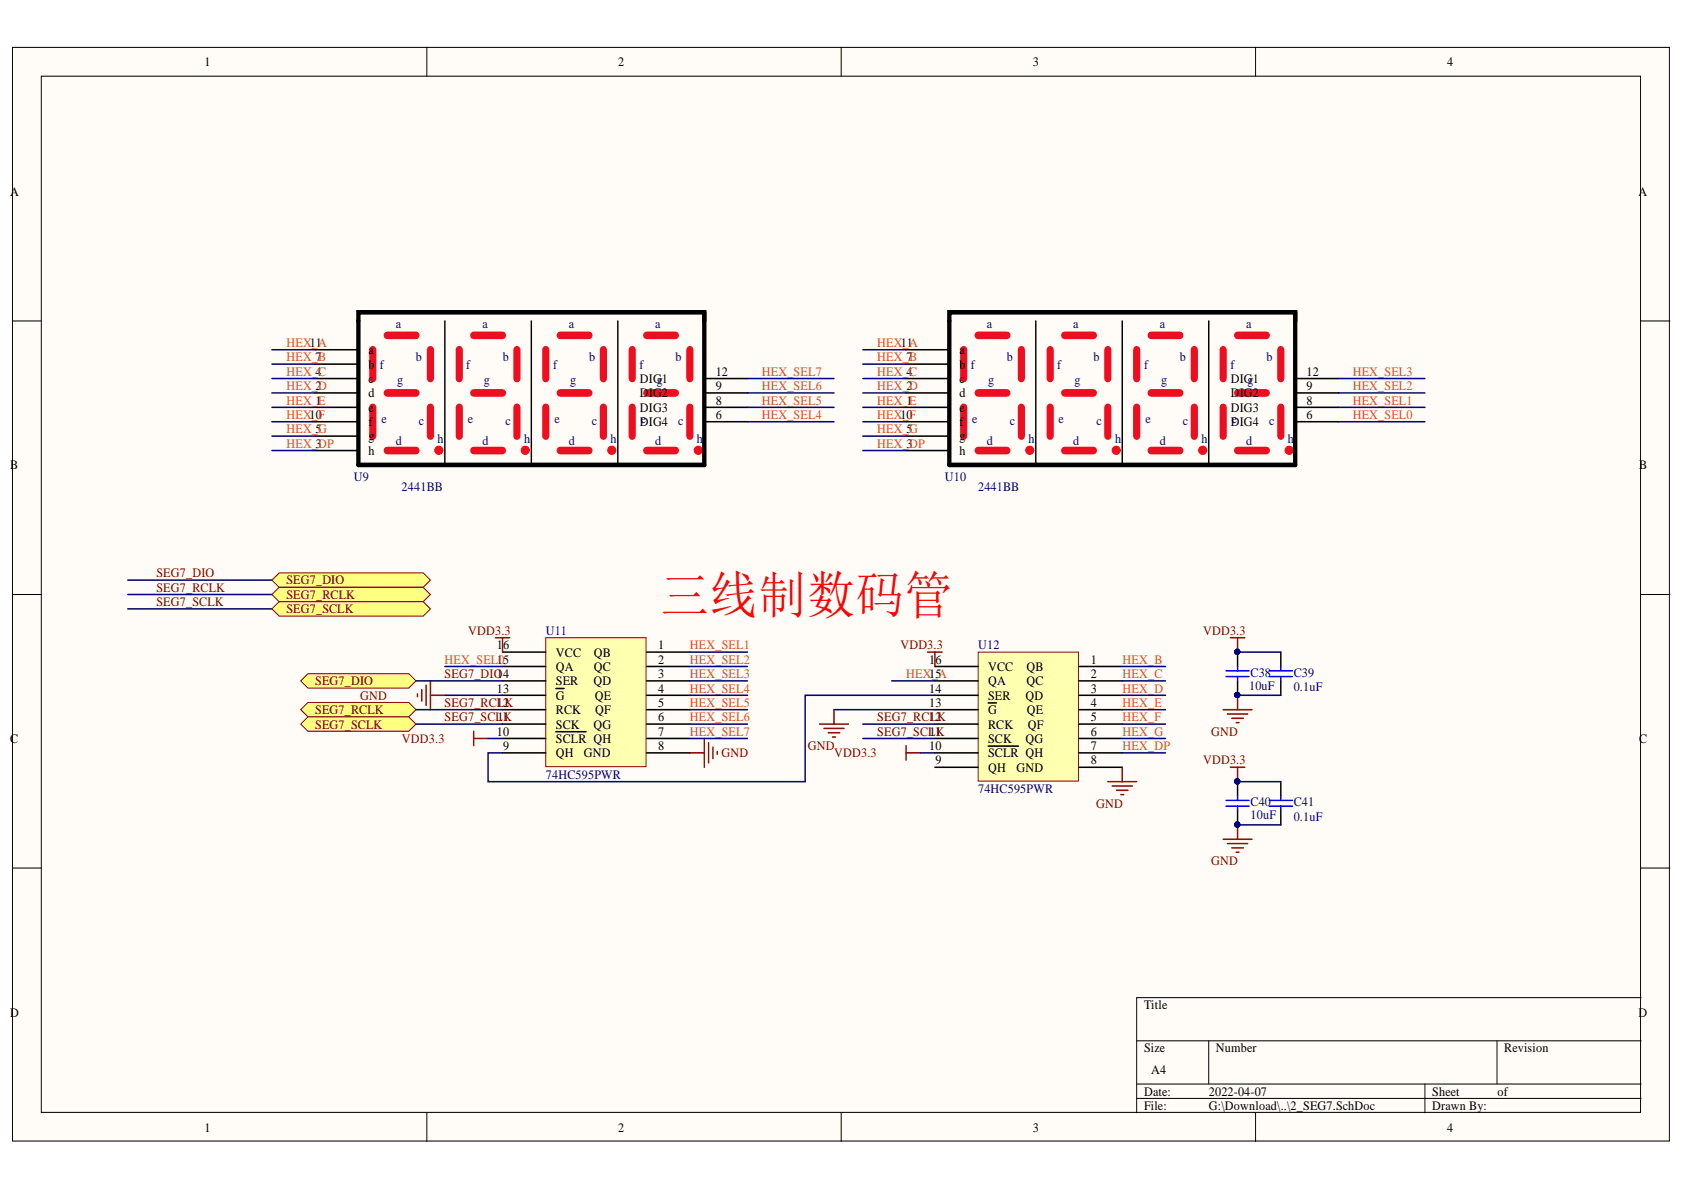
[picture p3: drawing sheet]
<svg xmlns="http://www.w3.org/2000/svg" width="297mm" height="210mm" viewBox="0 0 297 210" stroke-linecap="round" stroke-linejoin="round" font-family="sans-serif">
<defs><g id="words">
<text font-size="9" fill="#f00" x="116.6" y="108.1">三线制数码管</text>
<g font-size="2.3">
<text x="36" y="11.7">1</text>
<text x="109.1" y="11.7">2</text>
<text x="182.2" y="11.7">3</text>
<text x="255.3" y="11.7">4</text>
<text x="1.8" y="34.5">A</text>
<text x="289" y="34.5">A</text>
<text x="65" y="62.5">a</text>
<text x="65" y="65">b</text>
<text x="169.2" y="62.5">a</text>
<text x="169.2" y="65">b</text>
<text x="65" y="67.6">c</text>
<text x="65" y="70.1">d</text>
<text x="112.9" y="67.6">DIGg1</text>
<text x="112.9" y="70.1">DIG2</text>
<text x="126.2" y="66.3">12</text>
<text x="126.2" y="68.8">9</text>
<text x="126.2" y="71.4">8</text>
<text x="169.2" y="67.6">c</text>
<text x="169.2" y="70.1">d</text>
<text x="217.1" y="67.6">DIGg1</text>
<text x="217.1" y="70.1">DIG2</text>
<text x="230.5" y="66.3">12</text>
<text x="230.5" y="68.8">9</text>
<text x="230.5" y="71.4">8</text>
<text x="65" y="72.6">e</text>
<text x="65" y="75.2">f</text>
<text x="65" y="77.7">g</text>
<text x="112.9" y="72.6">DIG3</text>
<text x="112.9" y="75.2">DIG4</text>
<text x="126.2" y="73.9">6</text>
<text x="169.2" y="72.6">e</text>
<text x="169.2" y="75.2">f</text>
<text x="169.2" y="77.7">g</text>
<text x="217.1" y="72.6">DIG3</text>
<text x="217.1" y="75.2">DIG4</text>
<text x="230.5" y="73.9">6</text>
<text x="1.8" y="82.8">B</text>
<text x="65" y="80.2">h</text>
<text x="169.2" y="80.2">h</text>
<text x="289.1" y="82.8">B</text>
<text x="87.7" y="114.6">1</text>
<text x="88.8" y="114.6">6</text>
<text x="98.1" y="118.4">QA</text>
<text x="98.1" y="115.8">VCC</text>
<text x="104.7" y="115.8">QB</text>
<text x="104.7" y="118.4">QC</text>
<text x="116.1" y="114.6">1</text>
<text x="116.1" y="117.1">2</text>
<text x="116.1" y="119.6">3</text>
<text x="163.9" y="117.1">1</text>
<text x="165" y="117.1">6</text>
<text x="174.3" y="118.4">VCC</text>
<text x="181.1" y="118.4">QB</text>
<text x="192.4" y="117.1">1</text>
<text x="192.4" y="119.6">2</text>
<text x="87.7" y="124.7">12</text>
<text x="87.7" y="122.2">13</text>
<text x="98.1" y="126">RCK</text>
<text x="98.1" y="123.4">G</text>
<text x="98.1" y="120.9">SER</text>
<text x="104.7" y="120.9">QD</text>
<text x="104.9" y="123.4">QE</text>
<text x="105" y="126">QF</text>
<text x="116.1" y="122.2">4</text>
<text x="116.1" y="124.7">5</text>
<text x="163.9" y="124.7">13</text>
<text x="163.9" y="122.2">14</text>
<text x="174.3" y="126">G</text>
<text x="174.3" y="123.4">SER</text>
<text x="174.3" y="120.9">QA</text>
<text x="180.9" y="123.4">QD</text>
<text x="181.1" y="120.9">QC</text>
<text x="181.1" y="126">QE</text>
<text x="192.4" y="122.2">3</text>
<text x="192.4" y="124.7">4</text>
<text x="1.8" y="131">C</text>
<text x="87.7" y="129.8">10</text>
<text x="88.8" y="127.2">1</text>
<text x="98.1" y="131">SCLR QH</text>
<text x="98.1" y="128.5">SCK</text>
<text x="104.7" y="128.5">QG</text>
<text x="116.1" y="127.2">6</text>
<text x="116.1" y="129.8">7</text>
<text x="163.9" y="127.2">12</text>
<text x="164" y="129.8">11</text>
<text x="174.3" y="131">SCK</text>
<text x="174.3" y="128.5">RCK</text>
<text x="180.9" y="131">QG</text>
<text x="181.3" y="128.5">QF</text>
<text x="192.4" y="127.2">5</text>
<text x="192.4" y="129.8">6</text>
<text x="289.1" y="131">C</text>
<text x="88.8" y="132.3">9</text>
<text x="98.1" y="133.6">QH</text>
<text x="103" y="133.6">GND</text>
<text x="116.1" y="132.3">8</text>
<text x="163.9" y="132.3">10</text>
<text x="165" y="134.8">9</text>
<text x="174.3" y="136.1">QH</text>
<text x="174.3" y="133.6">SCLR QH</text>
<text x="179.3" y="136.1">GND</text>
<text x="192.4" y="132.3">7</text>
<text x="192.4" y="134.8">8</text>
<text x="1.8" y="179.3">D</text>
<text x="201.8" y="178">Title</text>
<text x="289" y="179.3">D</text>
<text x="201.8" y="185.6">Size</text>
<text x="214.5" y="185.6">Number</text>
<text x="265.3" y="185.6">Revision</text>
<text x="203.1" y="189.4">A4</text>
<text x="201.8" y="193.3">Date:</text>
<text x="201.8" y="195.8">File:</text>
<text x="213.2" y="193.3">2022-04-07</text>
<text x="213.2" y="195.8">G:\Download\..\2_SEG7.SchDoc</text>
<text x="252.6" y="193.3">Sheet</text>
<text x="252.6" y="195.8">Drawn By:</text>
<text x="264.2" y="193.3">of</text>
<text x="36" y="199.6">1</text>
<text x="109.1" y="199.6">2</text>
<text x="182.2" y="199.6">3</text>
<text x="255.3" y="199.6">4</text>
</g>
<g font-size="2.3" fill="#000080">
<text x="69.8" y="57.9">a</text>
<text x="85.1" y="57.9">a</text>
<text x="100.3" y="57.9">a</text>
<text x="115.6" y="57.9">a</text>
<text x="174" y="57.9">a</text>
<text x="189.3" y="57.9">a</text>
<text x="204.6" y="57.9">a</text>
<text x="219.8" y="57.9">a</text>
<text x="67" y="65">f</text>
<text x="73.4" y="63.7">b</text>
<text x="82.2" y="65">f</text>
<text x="88.7" y="63.7">b</text>
<text x="97.6" y="65">f</text>
<text x="103.9" y="63.7">b</text>
<text x="112.8" y="65">f</text>
<text x="119.1" y="63.7">b</text>
<text x="171.2" y="65">f</text>
<text x="177.6" y="63.7">b</text>
<text x="186.5" y="65">f</text>
<text x="192.9" y="63.7">b</text>
<text x="201.8" y="65">f</text>
<text x="208.1" y="63.7">b</text>
<text x="217" y="65">f</text>
<text x="223.4" y="63.7">b</text>
<text x="70.1" y="67.8">g</text>
<text x="85.4" y="67.8">g</text>
<text x="100.6" y="67.8">g</text>
<text x="174.3" y="67.8">g</text>
<text x="189.5" y="67.8">g</text>
<text x="204.8" y="67.8">g</text>
<text x="67.3" y="74.7">e</text>
<text x="73.9" y="74.9">c</text>
<text x="82.5" y="74.7">e</text>
<text x="89.2" y="74.9">c</text>
<text x="97.8" y="74.7">e</text>
<text x="104.4" y="74.9">c</text>
<text x="113" y="74.7">e</text>
<text x="119.6" y="74.9">c</text>
<text x="171.5" y="74.7">e</text>
<text x="178.1" y="74.9">c</text>
<text x="186.7" y="74.7">e</text>
<text x="193.4" y="74.9">c</text>
<text x="202" y="74.7">e</text>
<text x="208.6" y="74.9">c</text>
<text x="217.3" y="74.7">e</text>
<text x="223.9" y="74.9">c</text>
<text x="69.8" y="78.5">d</text>
<text x="77.2" y="78.2">h</text>
<text x="85.1" y="78.5">d</text>
<text x="92.5" y="78.2">h</text>
<text x="100.3" y="78.5">d</text>
<text x="107.7" y="78.2">h</text>
<text x="115.6" y="78.5">d</text>
<text x="122.9" y="78.2">h</text>
<text x="174" y="78.5">d</text>
<text x="181.4" y="78.2">h</text>
<text x="189.3" y="78.5">d</text>
<text x="196.7" y="78.2">h</text>
<text x="204.6" y="78.5">d</text>
<text x="211.9" y="78.2">h</text>
<text x="219.8" y="78.5">d</text>
<text x="227.2" y="78.2">h</text>
<text x="62.4" y="84.8">U9</text>
<text x="70.8" y="86.6">2441BB</text>
<text x="166.7" y="84.8">U10</text>
<text x="172.5" y="86.6">2441BB</text>
<text x="96.3" y="112">U11</text>
<text x="172.5" y="114.6">U12</text>
<text x="220.6" y="119.4">C38</text>
<text x="228.2" y="119.4">C39</text>
<text x="220.3" y="121.7">10uF</text>
<text x="228.2" y="121.9">0.1uF</text>
<text x="96.3" y="137.4">74HC595PWR</text>
<text x="172.5" y="139.9">74HC595PWR</text>
<text x="220.6" y="142.2">C40</text>
<text x="228.2" y="142.2">C41</text>
<text x="220.6" y="144.5">10uF</text>
<text x="228.2" y="144.7">0.1uF</text>
</g>
<g font-size="2.3" fill="#de4f16">
<text x="50.5" y="63.7">HEX_7B</text>
<text x="50.5" y="61.2">HEX1_1A</text>
<text x="154.8" y="63.7">HEX_7B</text>
<text x="154.8" y="61.2">HEX1_1A</text>
<text x="50.5" y="66.3">HEX_4C</text>
<text x="50.5" y="68.8">HEX_2D</text>
<text x="50.5" y="71.4">HEX_1E</text>
<text x="134.4" y="71.4">HEX_SEL5</text>
<text x="134.4" y="68.8">HEX_SEL6</text>
<text x="134.4" y="66.3">HEX_SEL7</text>
<text x="154.8" y="66.3">HEX_4C</text>
<text x="154.8" y="68.8">HEX_2D</text>
<text x="154.8" y="71.4">HEX_1E</text>
<text x="238.6" y="71.4">HEX_SEL1</text>
<text x="238.6" y="68.8">HEX_SEL2</text>
<text x="238.6" y="66.3">HEX_SEL3</text>
<text x="50.5" y="73.9">HEX1_0F</text>
<text x="50.5" y="76.4">HEX_5G</text>
<text x="134.4" y="73.9">HEX_SEL4</text>
<text x="154.8" y="73.9">HEX1_0F</text>
<text x="154.8" y="76.4">HEX_5G</text>
<text x="238.6" y="73.9">HEX_SEL0</text>
<text x="50.5" y="79">HEX_3DP</text>
<text x="154.8" y="79">HEX_3DP</text>
<text x="78.4" y="117.1">HEX_SEL105</text>
<text x="121.7" y="114.6">HEX_SEL1</text>
<text x="121.7" y="117.1">HEX_SEL2</text>
<text x="121.7" y="119.6">HEX_SEL3</text>
<text x="159.8" y="119.6">HEX1_5A</text>
<text x="198" y="117.1">HEX_B</text>
<text x="198" y="119.6">HEX_C</text>
<text x="121.7" y="122.2">HEX_SEL4</text>
<text x="121.7" y="124.7">HEX_SEL5</text>
<text x="198" y="122.2">HEX_D</text>
<text x="198" y="124.7">HEX_E</text>
<text x="121.7" y="127.2">HEX_SEL6</text>
<text x="121.7" y="129.8">HEX_SEL7</text>
<text x="198" y="127.2">HEX_F</text>
<text x="198" y="129.8">HEX_G</text>
<text x="198" y="132.3">HEX_DP</text>
</g>
<g font-size="2.3" fill="#800000">
<text x="27.6" y="101.8">SEG7_DIO</text>
<text x="27.6" y="104.4">SEG7_RCLK</text>
<text x="27.6" y="106.9">SEG7_SCLK</text>
<text x="50.5" y="103.1">SEG7_DIO</text>
<text x="50.5" y="105.7">SEG7_RCLK</text>
<text x="50.5" y="108.2">SEG7_SCLK</text>
<text x="82.6" y="112">VDD3.3</text>
<text x="212.2" y="112">VDD3.3</text>
<text x="78.4" y="119.6">SEG7_DIO14</text>
<text x="158.8" y="114.6">VDD3.3</text>
<text x="55.6" y="120.9">SEG7_DIO</text>
<text x="55.6" y="126">SEG7_RCLK</text>
<text x="63.5" y="123.4">GND</text>
<text x="78.4" y="124.7">SEG7_RCLK</text>
<text x="55.6" y="128.5">SEG7_SCLK</text>
<text x="70.9" y="131">VDD3.3</text>
<text x="78.4" y="127.2">SEG7_SCL1K</text>
<text x="154.8" y="127.2">SEG7_RCLK</text>
<text x="154.8" y="129.8">SEG7_SCLK</text>
<text x="213.6" y="129.8">GND</text>
<text x="127.3" y="133.6">GND</text>
<text x="142.5" y="132.3">GND</text>
<text x="147.1" y="133.6">VDD3.3</text>
<text x="212.2" y="134.8">VDD3.3</text>
<text x="193.3" y="142.4">GND</text>
<text x="213.6" y="152.6">GND</text>
</g>
</g></defs>
<g fill="#fffcf8" stroke="#000" stroke-width=".18">
<path d="M2.2 8.4h292.3v192.9h-292.3z"/>
<path d="M7.3 13.4h282.1v182.8h-282.1z"/>
</g>
<g fill="none" stroke="#000" stroke-width=".18">
<path d="M75.3 8.4v5M148.4 8.4v5M221.5 8.4v5M2.2 56.6h5.1M289.5 56.6h5.1M2.2 104.9h5.1M289.5 104.9h5.1M2.2 153.1h5.1M289.5 153.1h5.1M289.5 176h-89v20.3M75.3 196.3v5.1M148.4 196.3v5.1"/>
<path d="M200.5 183.6h89M200.5 191.2h89M200.5 193.7h89M213.2 183.6v7.6M221.5 196.3v5.1M251.3 191.2v5.1M264.1 183.6v7.6"/>
</g>
<path d="M172.5 115h17.7v22.8h-17.7z" fill="#ffffb0" stroke="#800000" stroke-width=".18"/>
<g fill="none" stroke="#000" stroke-width=".26">
<path d="M164.9 117.6h7.6M190.3 117.6h7.7M218.3 115v2.6M225.9 115v2.6M164.9 135.3h7.6M164.9 132.8h7.6M164.9 130.3h7.6M164.9 127.7h7.6M164.9 125.2h7.6M164.9 122.6h7.6M164.9 120.1h7.6M174.3 131.6h1.1"/>
<path d="M174.3 124h1.5M175.5 131.6h1.3M176.9 131.6h1.2M178.2 131.6h1.4M190.3 135.3h7.7M190.3 132.8h7.7M190.3 130.3h7.7M190.3 127.7h7.7M190.3 125.2h7.7M190.3 122.6h7.7M190.3 120.1h7.7M218.3 120.1v2.5"/>
<path d="M218.3 137.9v2.5M225.9 120.1v2.5M225.9 137.9v2.5M218.3 143v2.5M225.9 143v2.5"/>
</g>
<g fill="none" stroke="#800000" stroke-width=".26">
<path d="M144.6 127.7h5.1M145.3 128.5h3.6M146.1 129.2h2M146.9 130h.5M147.1 125.2v2.5M195.4 137.9h5.1M196.2 138.6h3.5M196.9 139.4h2.1M198 135.3v2.6M215.8 125.2h5M216.5 125.9h3.6M217.3 126.7h2"/>
<path d="M218 127.5h.5M218.3 122.6v2.6M197.7 140.2h.5M215.8 148h5M216.5 148.8h3.6M217.3 149.6h2M218 150.3h.5M218.3 145.5v2.5"/>
</g>
<g fill="#000080" stroke="#000080" stroke-width=".18">
<circle cx="218.2" cy="115" r=".46"/>
<circle cx="218.2" cy="122.6" r=".46"/>
<circle cx="218.2" cy="137.8" r=".46"/>
<circle cx="218.2" cy="145.4" r=".46"/>
</g>
<g fill="none" stroke="#00f" stroke-width=".26">
<path d="M216.3 119.3h4M216.3 118.3h4M218.3 117.6v.7M218.3 119.3v.8M223.9 119.3h4.1M223.9 118.3h4.1M225.9 117.6v.7M225.9 119.3v.8M216.3 142.2h4M216.3 141.2h4M218.3 140.4v.8M218.3 142.2v.8"/>
<path d="M223.9 142.2h4.1M223.9 141.2h4.1M225.9 140.4v.8M225.9 142.2v.8"/>
</g>
<path d="M68.3 59.2h5.1M65.8 61.7v5.1M65.8 71.8v5.1M68.3 69.3h5.1M68.3 79.5h5.1M75.9 61.7v5.1M75.9 71.8v5.1" fill="none" stroke="#ee0e22" stroke-width="1.3"/>
<circle cx="77.4" cy="79.4" r=".72" fill="#ee0e22" stroke="#f00" stroke-width=".18"/>
<path d="M83.6 59.2h5M81 61.7v5.1M81 71.8v5.1M83.6 69.3h5M83.6 79.5h5M91.2 61.7v5.1M91.2 71.8v5.1" fill="none" stroke="#ee0e22" stroke-width="1.3"/>
<circle cx="92.6" cy="79.4" r=".72" fill="#ee0e22" stroke="#f00" stroke-width=".18"/>
<path d="M98.8 59.2h5.1M96.3 61.7v5.1M96.3 71.8v5.1M98.8 69.3h5.1M98.8 79.5h5.1M106.4 61.7v5.1M106.4 71.8v5.1" fill="none" stroke="#ee0e22" stroke-width="1.3"/>
<circle cx="107.9" cy="79.4" r=".72" fill="#ee0e22" stroke="#f00" stroke-width=".18"/>
<path d="M114.1 59.2h5M111.5 61.7v5.1M111.5 71.8v5.1M114.1 69.3h5M114.1 79.5h5M121.7 61.7v5.1M121.7 71.8v5.1" fill="none" stroke="#ee0e22" stroke-width="1.3"/>
<circle cx="123.2" cy="79.4" r=".72" fill="#ee0e22" stroke="#f00" stroke-width=".18"/>
<g fill="none" stroke="#000" stroke-width=".26">
<path d="M78.5 56.6v25.4M93.7 56.6v25.4M109 56.6v25.4M124.2 56.6v25.4M55.6 61.7h7.6M55.6 64.2h7.6M55.6 66.8h7.6M55.6 69.3h7.6M55.6 71.8h7.6M55.6 74.4h7.6M55.6 76.9h7.6M55.6 79.5h7.6"/>
<path d="M124.2 66.8h7.7M124.2 69.3h7.7M124.2 71.8h7.7M124.2 74.4h7.7"/>
</g>
<path d="M124.2 55.1v26.9h-61v-26.9h61v1.5" fill="none" stroke="#000" stroke-width=".79"/>
<path d="M172.5 59.2h5.1M170 61.7v5.1M170 71.8v5.1M172.5 69.3h5.1M172.5 79.5h5.1M180.2 61.7v5.1M180.2 71.8v5.1" fill="none" stroke="#ee0e22" stroke-width="1.3"/>
<circle cx="181.6" cy="79.4" r=".72" fill="#ee0e22" stroke="#f00" stroke-width=".18"/>
<path d="M187.8 59.2h5.1M185.2 61.7v5.1M185.2 71.8v5.1M187.8 69.3h5.1M187.8 79.5h5.1M195.4 61.7v5.1M195.4 71.8v5.1" fill="none" stroke="#ee0e22" stroke-width="1.3"/>
<circle cx="196.9" cy="79.4" r=".72" fill="#ee0e22" stroke="#f00" stroke-width=".18"/>
<path d="M203 59.2h5.1M200.5 61.7v5.1M200.5 71.8v5.1M203 69.3h5.1M203 79.5h5.1M210.7 61.7v5.1M210.7 71.8v5.1" fill="none" stroke="#ee0e22" stroke-width="1.3"/>
<circle cx="212.1" cy="79.4" r=".72" fill="#ee0e22" stroke="#f00" stroke-width=".18"/>
<path d="M218.3 59.2h5.1M215.8 61.7v5.1M215.8 71.8v5.1M218.3 69.3h5.1M218.3 79.5h5.1M225.9 61.7v5.1M225.9 71.8v5.1" fill="none" stroke="#ee0e22" stroke-width="1.3"/>
<circle cx="227.4" cy="79.4" r=".72" fill="#ee0e22" stroke="#f00" stroke-width=".18"/>
<g fill="none" stroke="#000" stroke-width=".26">
<path d="M182.7 56.6v25.4M198 56.6v25.4M213.2 56.6v25.4M228.5 56.6v25.4M159.8 61.7h7.6M159.8 64.2h7.6M159.8 66.8h7.6M159.8 69.3h7.6M159.8 71.8h7.6M159.8 74.4h7.6M159.8 76.9h7.6M159.8 79.5h7.6"/>
<path d="M228.5 66.8h7.6M228.5 69.3h7.6M228.5 71.8h7.6M228.5 74.4h7.6"/>
</g>
<path d="M228.5 55.1v26.9h-61.1v-26.9h61.1v1.5" fill="none" stroke="#000" stroke-width=".79"/>
<path d="M96.3 112.5h17.7v22.7h-17.7z" fill="#ffffb0" stroke="#800000" stroke-width=".18"/>
<g fill="none" stroke="#000" stroke-width=".26">
<path d="M88.6 117.6h7.7M88.6 115h7.7M114.1 117.6h7.6M114.1 115h7.6M88.6 132.8h7.7M88.6 130.3h7.7M88.6 127.7h7.7M88.6 125.2h7.7M88.6 122.6h7.7M88.6 120.1h7.7M98 129.1h1.1M98 121.4h1.5"/>
<path d="M99.2 129.1h1.4M100.7 129.1h1.2M101.9 129.1h1.5M114.1 132.8h7.6M114.1 130.3h7.6M114.1 127.7h7.6M114.1 125.2h7.6M114.1 122.6h7.6M114.1 120.1h7.6"/>
</g>
<g fill="none" stroke="#800000" stroke-width=".26">
<path d="M87.4 112.5h2.5M88.6 112.5v2.5M163.6 115h2.6M164.9 115v2.6M217 112.5h2.6M218.3 112.5v2.5M73.6 122.4v.5M74.4 121.6v2.1M75.2 120.9v3.5M75.9 120.1v5.1M75.9 122.6h2.6M83.6 129v2.5"/>
<path d="M83.6 130.3h2.5M121.7 132.8h2.5M124.2 130.3v5M125 131v3.6M125.8 131.8v2M126.5 132.5v.6M159.8 132.8h2.6M159.8 131.5v2.6M217 135.3h2.6M218.3 135.3v2.6"/>
</g>
<g fill="#000080" stroke="#000080" stroke-width=".18">
<circle cx="218.2" cy="115" r=".46"/>
<circle cx="218.2" cy="137.8" r=".46"/>
</g>
<g fill="#ffff80" stroke="#800000" stroke-width=".18">
<path d="M53 120.1l1.3-1.3h17.8l1.3 1.3-1.3 1.3h-17.8z" fill-rule="evenodd"/>
<path d="M53 125.2l1.3-1.3h17.8l1.3 1.3-1.3 1.3h-17.8z" fill-rule="evenodd"/>
<path d="M53 127.7l1.3-1.2h17.8l1.3 1.2-1.3 1.3h-17.8z" fill-rule="evenodd"/>
</g>
<g fill="none" stroke="#000080" stroke-width=".26">
<path d="M48 79.5h7.6M48 76.9h7.6M48 74.4h7.6M48 71.8h7.6M48 69.3h7.6M48 66.8h7.6M48 64.2h7.6M48 61.7h7.6M131.9 74.4h15.2M131.9 71.8h15.2M131.9 69.3h15.2M131.9 66.8h15.2"/>
<path d="M152.2 79.5h7.6M152.2 76.9h7.6M152.2 74.4h7.6M152.2 71.8h7.6M152.2 69.3h7.6M152.2 66.8h7.6M152.2 64.2h7.6M152.2 61.7h7.6M236.1 74.4h15.2M236.1 71.8h15.2M236.1 69.3h15.2M236.1 66.8h15.2"/>
<path d="M22.5 107.4h25.5M22.5 104.9h25.5M22.5 102.3h25.5M78.5 117.6h10.1M121.7 117.6h10.2M121.7 115h10.2M198 117.6h7.6M218.3 115h7.6M73.4 127.7h15.2M73.4 125.2h15.2M73.4 120.1h15.2M78.5 122.6h10.1"/>
<path d="M86.1 130.3h2.5M121.7 127.7h10.2M121.7 125.2h10.2M121.7 120.1h10.2M121.7 122.6h10.2M121.7 130.3h10.2M147.1 125.2h17.8M152.2 127.7h12.7M152.2 130.3h12.7M157.3 120.1h7.6M162.4 132.8h2.5M164.9 122.6h-22.9v15.3h-55.9v-5.1h2.5"/>
<path d="M198 127.7h7.6M198 125.2h7.6M198 120.1h7.6M198 122.6h7.6M198 130.3h7.6M198 132.8h7.6M218.3 122.6h7.6M218.3 137.9h7.6M218.3 145.5h7.6"/>
</g>
<g fill="#000080" stroke="#000080" stroke-width=".18">
<circle cx="218.2" cy="145.4" r=".46"/>
<circle cx="218.2" cy="137.8" r=".46"/>
<circle cx="218.2" cy="122.6" r=".46"/>
<circle cx="218.2" cy="115" r=".46"/>
</g>
<g fill="#ffff80" stroke="#800000" stroke-width=".18">
<path d="M48 102.3l1.2-1.2h25.5l1.2 1.2-1.2 1.3h-25.5z" fill-rule="evenodd"/>
<path d="M48 104.9l1.2-1.3h25.5l1.2 1.3-1.2 1.2h-25.5z" fill-rule="evenodd"/>
<path d="M48 107.4l1.2-1.3h25.5l1.2 1.3-1.2 1.3h-25.5z" fill-rule="evenodd"/>
</g>
<use href="#words"/>
</svg>
